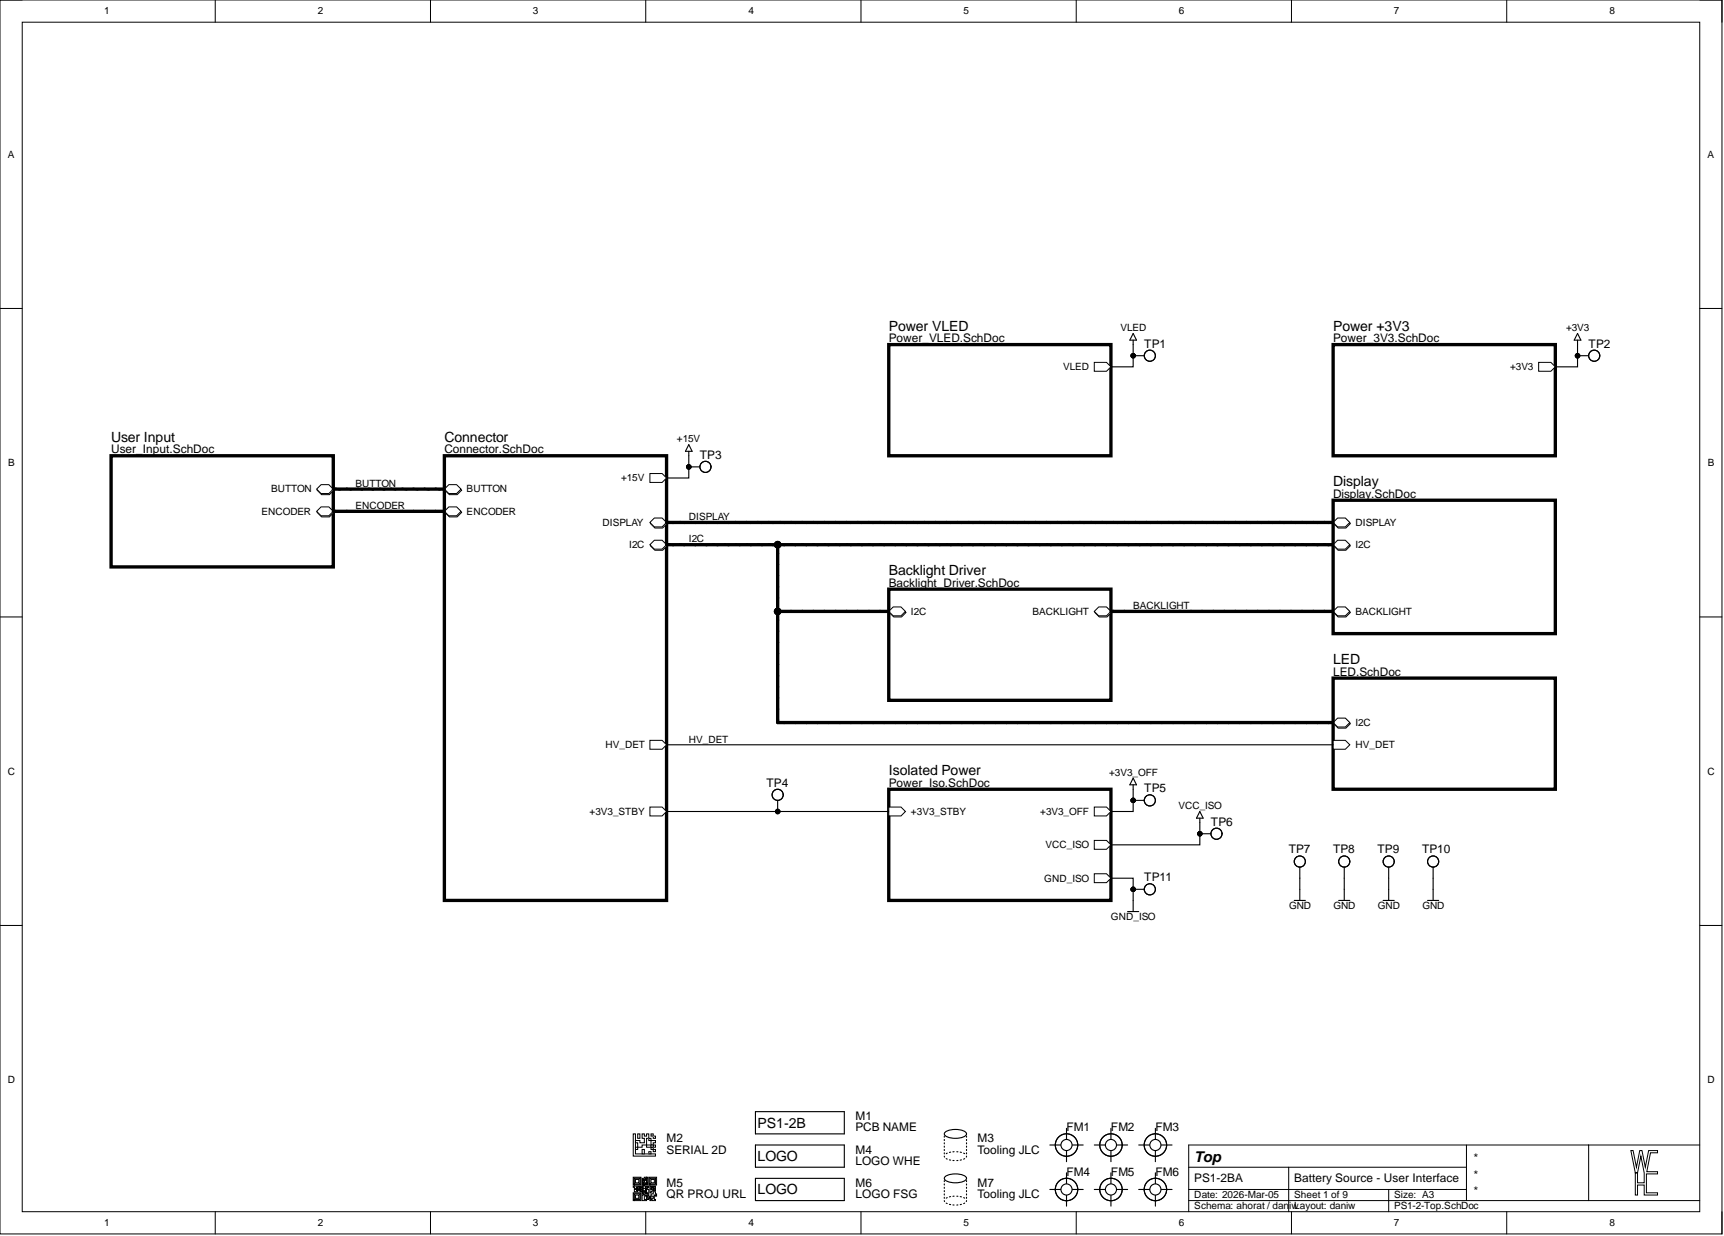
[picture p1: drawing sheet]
<svg xmlns="http://www.w3.org/2000/svg" width="393mm" height="282mm" viewBox="0 0 393 282" stroke-linecap="round" stroke-linejoin="round" font-family="sans-serif">
<defs><g id="words">
<text font-size="3.4" x="272.5" y="264.9">Top</text>
<g font-size="3.2">
<text x="202.8" y="75.4">Power VLED</text>
<text x="304.2" y="75.4">Power +3V3</text>
<text x="25.3" y="100.7">User Input</text>
<text x="101.4" y="100.7">Connector</text>
<text x="304.2" y="110.9">Display</text>
<text x="202.8" y="131.1">Backlight Driver</text>
<text x="304.2" y="151.4">LED</text>
<text x="202.8" y="176.8">Isolated Power</text>
<text x="172.9" y="257.1">PS1-2B</text>
<text x="172.9" y="264.8">LOGO</text>
<text x="172.9" y="272.4">LOGO</text>
</g>
<g font-size="2.7">
<text x="202.8" y="78">Power_VLED.SchDoc</text>
<text x="304.2" y="78">Power_3V3.SchDoc</text>
<text x="261.1" y="79.3">TP1</text>
<text x="362.5" y="79.3">TP2</text>
<text x="25.3" y="103.3">User_Input.SchDoc</text>
<text x="101.4" y="103.3">Connector.SchDoc</text>
<text x="159.7" y="104.6">TP3</text>
<text x="304.2" y="113.5">Display.SchDoc</text>
<text x="202.8" y="133.8">Backlight_Driver.SchDoc</text>
<text x="304.2" y="154">LED.SchDoc</text>
<text x="174.9" y="179.4">TP4</text>
<text x="202.8" y="179.4">Power_Iso.SchDoc</text>
<text x="261.1" y="180.7">TP5</text>
<text x="276.3" y="188.3">TP6</text>
<text x="294" y="194.6">TP7</text>
<text x="304.2" y="194.6">TP8</text>
<text x="314.3" y="194.6">TP9</text>
<text x="324.4" y="194.6">TP10</text>
<text x="261.1" y="200.9">TP11</text>
<text x="195.2" y="255.5">M1</text>
<text x="195.2" y="258">PCB NAME</text>
<text x="243.3" y="258">FM1</text>
<text x="253.5" y="258">FM2</text>
<text x="263.6" y="258">FM3</text>
<text x="152.1" y="260.5">M2</text>
<text x="152.1" y="263.1">SERIAL 2D</text>
<text x="195.2" y="263.1">M4</text>
<text x="223.1" y="260.5">M3</text>
<text x="223.1" y="263.1">Tooling JLC</text>
<text x="195.2" y="265.6">LOGO WHE</text>
<text x="243.3" y="268.1">FM4</text>
<text x="253.5" y="268.1">FM5</text>
<text x="263.6" y="268.1">FM6</text>
<text x="272.5" y="269.7">PS1-2BA</text>
<text x="295.3" y="269.7">Battery Source - User Interface</text>
<text x="335.9" y="265">*</text>
<text x="335.9" y="268.8">*</text>
<text x="152.1" y="270.7">M5</text>
<text x="152.1" y="273.2">QR PROJ URL</text>
<text x="195.2" y="270.7">M6</text>
<text x="195.2" y="273.2">LOGO FSG</text>
<text x="223.1" y="270.7">M7</text>
<text x="223.1" y="273.2">Tooling JLC</text>
<text x="335.9" y="272.6">*</text>
</g>
<g font-size="2.3">
<text x="23.7" y="3.3">1</text>
<text x="72.5" y="3.3">2</text>
<text x="121.6" y="3.3">3</text>
<text x="170.8" y="3.3">4</text>
<text x="219.8" y="3.3">5</text>
<text x="268.9" y="3.3">6</text>
<text x="318" y="3.3">7</text>
<text x="367.2" y="3.3">8</text>
<text x="1.8" y="36">A</text>
<text x="389.6" y="36">A</text>
<text x="255.7" y="75.5">VLED</text>
<text x="357.3" y="75.5">+3V3</text>
<text x="242.6" y="84.4">VLED</text>
<text x="344.6" y="84.4">+3V3</text>
<text x="154.4" y="100.9">+15V</text>
<text x="1.9" y="106.3">B</text>
<text x="389.7" y="106.3">B</text>
<text x="61.8" y="112.3">BUTTON</text>
<text x="81.1" y="111">BUTTON</text>
<text x="106.5" y="112.3">BUTTON</text>
<text x="141.7" y="109.8">+15V</text>
<text x="59.7" y="117.4">ENCODER</text>
<text x="81.1" y="116.1">ENCODER</text>
<text x="106.5" y="117.4">ENCODER</text>
<text x="137.5" y="119.9">DISPLAY</text>
<text x="157.2" y="118.6">DISPLAY</text>
<text x="309.2" y="119.9">DISPLAY</text>
<text x="143.6" y="125">I2C</text>
<text x="157.2" y="123.7">I2C</text>
<text x="309.2" y="125">I2C</text>
<text x="207.8" y="140.2">I2C</text>
<text x="235.6" y="140.2">BACKLIGHT</text>
<text x="258.5" y="138.9">BACKLIGHT</text>
<text x="309.2" y="140.2">BACKLIGHT</text>
<text x="309.2" y="165.5">I2C</text>
<text x="138.1" y="170.6">HV_DET</text>
<text x="157.2" y="169.3">HV_DET</text>
<text x="309.2" y="170.6">HV_DET</text>
<text x="1.8" y="176.7">C</text>
<text x="253.1" y="176.9">+3V3_OFF</text>
<text x="389.6" y="176.7">C</text>
<text x="134.5" y="185.8">+3V3_STBY</text>
<text x="207.8" y="185.8">+3V3_STBY</text>
<text x="237.3" y="185.8">+3V3_OFF</text>
<text x="268.9" y="184.6">VCC_ISO</text>
<text x="238.5" y="193.4">VCC_ISO</text>
<text x="238.3" y="201">GND_ISO</text>
<text x="253.5" y="209.9">GND_ISO</text>
<text x="294.1" y="207.4">GND</text>
<text x="304.3" y="207.4">GND</text>
<text x="314.4" y="207.4">GND</text>
<text x="324.5" y="207.4">GND</text>
<text x="1.8" y="247">D</text>
<text x="389.6" y="247">D</text>
<text x="272.5" y="273.3">Date: 2026-Mar-05</text>
<text x="272.5" y="275.8">Schema: ahorat / daniwLayout: daniw</text>
<text x="295.3" y="273.3">Sheet 1 of 9</text>
<text x="318.1" y="275.8">PS1-2-Top.SchDoc</text>
<text x="318.1" y="273.3">Size: A3</text>
<text x="23.7" y="279.6">1</text>
<text x="72.5" y="279.6">2</text>
<text x="121.6" y="279.6">3</text>
<text x="170.8" y="279.6">4</text>
<text x="219.8" y="279.6">5</text>
<text x="268.9" y="279.6">6</text>
<text x="318" y="279.6">7</text>
<text x="367.2" y="279.6">8</text>
</g>
</g></defs>
<g fill="none" stroke="#000" stroke-width=".23">
<path d="M0 0h392.9v281.4h-392.9zM0 0h5.1M49.1 0v5.1M98.2 0v5.1M147.3 0v5.1M196.4 0v5.1M245.6 0v5.1M294.7 0v5.1M343.8 0v5.1M387.8 0h5.1v5.1M5.1 5.1h382.7v271.2h-382.7zM0 70.3h5.1"/>
<path d="M387.8 70.3h5.1M0 140.7h5.1M387.8 140.7h5.1M0 211h5.1M387.8 211h5.1M49.1 276.3v5.1M98.2 276.3v5.1M147.3 276.3v5.1M196.4 276.3v5.1M245.6 276.3v5.1M271.2 266.2h63.4M271.2 273.8h116.6"/>
<path d="M271.2 271.3h63.4M294 266.2v10.1M294.7 276.3v5.1M316.8 271.3v5M334.6 261.1v12.7M343.8 276.3v5.1M362.5 261.1v12.7M387.8 261.1h-116.6v15.2M392.9 276.3v5.1"/>
</g>
<path d="M372.1 262.4h.5l.8 3.8 .7-3.8h.5l.8 3.8 .8-3.8h2v.5h-1.6l-.9 4.3h2.5v.5h-2.6v4.3h2.6v.5h-3.1v-2.3h-1.5v2.3h-.5v-5h.5v2.2h1.5v-2.2l-.7-3.8-.8 3.8h-.5z" fill-rule="evenodd" fill="#fff"/>
<path d="M372.1 262.4h.5l.8 3.8 .7-3.8h.5l.8 3.8 .8-3.8h2v.5h-1.6l-.9 4.3h2.5v.5h-2.6v4.3h2.6v.5h-3.1v-2.3h-1.5v2.3h-.5v-5h.5v2.2h1.5v-2.2l-.7-3.8-.8 3.8h-.5z" fill="none" stroke="#000" stroke-width=".23"/>
<path d="M101.4 103.9h50.7v101.4h-50.7z" fill-rule="evenodd" fill="#fff"/>
<path d="M101.4 103.9h50.7v101.4h-50.7z" fill="none" stroke="#000" stroke-width=".76"/>
<path d="M102.5 110.8h1.8l1 1-1 1h-1.8l-1-1z" fill-rule="evenodd" fill="#fff"/>
<path d="M102.5 110.8h1.8l1 1-1 1h-1.8l-1-1z" fill="none" stroke="#000" stroke-width=".23"/>
<path d="M102.4 110.5h1.8l1 1-1 1.1h-1.8l-1-1.1z" fill-rule="evenodd" fill="#fff"/>
<path d="M102.4 110.5h1.8l1 1-1 1.1h-1.8l-1-1.1z" fill="none" stroke="#000" stroke-width=".23"/>
<path d="M102.5 115.9h1.8l1 1-1 1h-1.8l-1-1z" fill-rule="evenodd" fill="#fff"/>
<path d="M102.5 115.9h1.8l1 1-1 1h-1.8l-1-1z" fill="none" stroke="#000" stroke-width=".23"/>
<path d="M102.4 115.6h1.8l1 1-1 1h-1.8l-1-1z" fill-rule="evenodd" fill="#fff"/>
<path d="M102.4 115.6h1.8l1 1-1 1h-1.8l-1-1z" fill="none" stroke="#000" stroke-width=".23"/>
<path d="M149.4 123.5h1.8l1 1-1 1h-1.8l-1-1z" fill-rule="evenodd" fill="#fff"/>
<path d="M149.4 123.5h1.8l1 1-1 1h-1.8l-1-1z" fill="none" stroke="#000" stroke-width=".23"/>
<path d="M149.3 123.2h1.8l1 1-1 1h-1.8l-1-1z" fill-rule="evenodd" fill="#fff"/>
<path d="M149.3 123.2h1.8l1 1-1 1h-1.8l-1-1z" fill="none" stroke="#000" stroke-width=".23"/>
<path d="M148.3 168.8h2.8l1 1.1-1 1h-2.8z" fill-rule="evenodd" fill="#fff"/>
<path d="M148.3 168.8h2.8l1 1.1-1 1h-2.8z" fill="none" stroke="#000" stroke-width=".23"/>
<path d="M148.3 184h2.8l1 1.1-1 1h-2.8z" fill-rule="evenodd" fill="#fff"/>
<path d="M148.3 184h2.8l1 1.1-1 1h-2.8z" fill="none" stroke="#000" stroke-width=".23"/>
<path d="M148.3 108h2.8l1 1-1 1h-2.8z" fill-rule="evenodd" fill="#fff"/>
<path d="M148.3 108h2.8l1 1-1 1h-2.8z" fill="none" stroke="#000" stroke-width=".23"/>
<path d="M149.4 118.4h1.8l1 1-1 1h-1.8l-1-1z" fill-rule="evenodd" fill="#fff"/>
<path d="M149.4 118.4h1.8l1 1-1 1h-1.8l-1-1z" fill="none" stroke="#000" stroke-width=".23"/>
<path d="M149.3 118.1h1.8l1 1-1 1.1h-1.8l-1-1.1z" fill-rule="evenodd" fill="#fff"/>
<path d="M149.3 118.1h1.8l1 1-1 1.1h-1.8l-1-1.1z" fill="none" stroke="#000" stroke-width=".23"/>
<path d="M25.3 103.9h50.7v25.4h-50.7z" fill-rule="evenodd" fill="#fff"/>
<path d="M25.3 103.9h50.7v25.4h-50.7z" fill="none" stroke="#000" stroke-width=".76"/>
<path d="M73.4 115.9h1.8l1 1-1 1h-1.8l-1-1z" fill-rule="evenodd" fill="#fff"/>
<path d="M73.4 115.9h1.8l1 1-1 1h-1.8l-1-1z" fill="none" stroke="#000" stroke-width=".23"/>
<path d="M73.3 115.6h1.7l1 1-1 1h-1.7l-1.1-1z" fill-rule="evenodd" fill="#fff"/>
<path d="M73.3 115.6h1.7l1 1-1 1h-1.7l-1.1-1z" fill="none" stroke="#000" stroke-width=".23"/>
<path d="M73.4 110.8h1.8l1 1-1 1h-1.8l-1-1z" fill-rule="evenodd" fill="#fff"/>
<path d="M73.4 110.8h1.8l1 1-1 1h-1.8l-1-1z" fill="none" stroke="#000" stroke-width=".23"/>
<path d="M73.3 110.5h1.7l1 1-1 1.1h-1.7l-1.1-1.1z" fill-rule="evenodd" fill="#fff"/>
<path d="M73.3 110.5h1.7l1 1-1 1.1h-1.7l-1.1-1.1z" fill="none" stroke="#000" stroke-width=".23"/>
<g fill="none" stroke="#000" stroke-width=".25">
<path d="M243.3 257.3v7.6M239.5 261.1h7.6"/>
<circle cx="243.3" cy="261.1" r="2.56"/>
</g>
<circle cx="243.3" cy="261.1" r="1.27" fill="#fff"/>
<g fill="none" stroke="#000" stroke-width=".25">
<path d="M253.5 257.3v7.6M249.7 261.1h7.6"/>
<circle cx="243.3" cy="261.1" r="1.27"/>
<circle cx="253.5" cy="261.1" r="2.56"/>
</g>
<circle cx="253.5" cy="261.1" r="1.27" fill="#fff"/>
<g fill="none" stroke="#000" stroke-width=".25">
<path d="M263.6 257.3v7.6M259.8 261.1h7.6"/>
<circle cx="253.5" cy="261.1" r="1.27"/>
<circle cx="263.6" cy="261.1" r="2.56"/>
</g>
<circle cx="263.6" cy="261.1" r="1.27" fill="#fff"/>
<g fill="none" stroke="#000" stroke-width=".25">
<path d="M239.5 271.3h7.6M243.3 267.5v7.6"/>
<circle cx="243.3" cy="271.3" r="2.56"/>
<circle cx="263.6" cy="261.1" r="1.27"/>
</g>
<circle cx="243.3" cy="271.3" r="1.27" fill="#fff"/>
<g fill="none" stroke="#000" stroke-width=".25">
<path d="M249.7 271.3h7.6M253.5 267.5v7.6"/>
<circle cx="243.3" cy="271.3" r="1.27"/>
<circle cx="253.5" cy="271.3" r="2.56"/>
</g>
<circle cx="253.5" cy="271.3" r="1.27" fill="#fff"/>
<g fill="none" stroke="#000" stroke-width=".25">
<path d="M259.8 271.3h7.6M263.6 267.5v7.6"/>
<circle cx="253.5" cy="271.3" r="1.27"/>
<circle cx="263.6" cy="271.3" r="2.56"/>
</g>
<circle cx="263.6" cy="271.3" r="1.27" fill="#fff"/>
<g fill="none" stroke="#000" stroke-width=".25">
<path d="M172.4 253.5h20.2v5.1h-20.2zM215.5 259.1v.2M215.5 259.9v.2M215.5 258.3a4.4 4.4 0 0 1 4.9 0l.1 .3a2.4 2.4 0 0 1-2.5 1h-.7a2.06 2.06 0 0 1-1.8-1zM220.5 259.1v.2M220.5 259.9v.2M215.5 263.7v.2M215.5 273.8v.2M215.5 260.6v.3M215.5 261.4v.2M215.5 262.1v.3M215.5 262.9v.2"/>
<path d="M215.5 269.2v.3M215.5 270v.2M215.5 270.8v.2M215.5 271.5v.3M215.5 272.3v.2M215.5 273v.3M215.5 268.5a4.4 4.4 0 0 1 4.9 0l.1 .2a2.4 2.4 0 0 1-2.5 1h-.7a2.06 2.06 0 0 1-1.8-1zM215.9 264.2l.2 .1M215.9 274.4l.2 .1M216.1 263l-.2 .1M216.1 273.1l-.2 .1M216.6 264.5l.3 .1"/>
<path d="M216.6 274.6l.3 .1M216.9 262.7l-.3 .1M216.9 272.9h-.3M217.4 264.6l.3 .1M217.4 274.8h.3M217.7 262.6l-.3 .1M217.7 272.8h-.3M218.3 262.6l.3 .1M218.3 272.8h.3M218.6 264.6l-.3 .1M218.6 274.8h-.3M219.1 262.7l.3 .1"/>
<path d="M219.1 272.9h.3M219.4 264.5l-.3 .1M219.4 274.6l-.3 .1M219.9 263l.2 .1M219.9 273.1l.2 .1M220.1 264.2l-.2 .1M220.1 274.4l-.2 .1M220.5 263.7v.2M220.5 273.8v.2M220.5 260.6v.3M220.5 261.4v.2M220.5 262.1v.3"/>
<path d="M220.5 262.9v.2M220.5 269.2v.3M220.5 270v.2M220.5 270.8v.2M220.5 271.5v.3M220.5 272.3v.2M220.5 273v.3"/>
<circle cx="263.6" cy="271.3" r="1.27"/>
</g>
<path d="M144.5 258.6h.5v4.5h4.5v.6h-5z" fill-rule="evenodd" fill="#fff"/>
<path d="M144.5 258.6h.5v4.5h4.5v.6h-5z" fill="none" stroke="#000" stroke-width=".23"/>
<path d="M148 262.6h.5v.5h-.5z" fill-rule="evenodd" fill="#fff"/>
<path d="M148 262.6h.5v.5h-.5z" fill="none" stroke="#000" stroke-width=".23"/>
<path d="M146.5 262.1h.5v1h-.5z" fill-rule="evenodd" fill="#fff"/>
<path d="M146.5 262.1h.5v1h-.5z" fill="none" stroke="#000" stroke-width=".23"/>
<path d="M145 261.6h.5v.5h-.5z" fill-rule="evenodd" fill="#fff"/>
<path d="M145 261.6h.5v.5h-.5z" fill="none" stroke="#000" stroke-width=".23"/>
<path d="M146.5 258.6h.5v.5h.5v-.5h.5v1h-.5v1.5h-1v.5h-1v-1h-.5v-.5h1v.5h1v-1h-.5z" fill-rule="evenodd" fill="#fff"/>
<path d="M146.5 258.6h.5v.5h.5v-.5h.5v1h-.5v1.5h-1v.5h-1v-1h-.5v-.5h1v.5h1v-1h-.5z" fill="none" stroke="#000" stroke-width=".23"/>
<path d="M145.5 258.6h.5v1h-.5z" fill-rule="evenodd" fill="#fff"/>
<path d="M145.5 258.6h.5v1h-.5z" fill="none" stroke="#000" stroke-width=".23"/>
<path d="M148 259.6h.5v.5h-.5z" fill-rule="evenodd" fill="#fff"/>
<path d="M148 259.6h.5v.5h-.5z" fill="none" stroke="#000" stroke-width=".23"/>
<path d="M149 259.1h.5v.5h-.5z" fill-rule="evenodd" fill="#fff"/>
<path d="M149 259.1h.5v.5h-.5z" fill="none" stroke="#000" stroke-width=".23"/>
<path d="M148.5 258.6h.5v.5h-.5z" fill-rule="evenodd" fill="#fff"/>
<path d="M148.5 258.6h.5v.5h-.5z" fill="none" stroke="#000" stroke-width=".23"/>
<path d="M148.5 260.1h1v.5h-.5v.5h-.5z" fill-rule="evenodd" fill="#fff"/>
<path d="M148.5 260.1h1v.5h-.5v.5h-.5z" fill="none" stroke="#000" stroke-width=".23"/>
<path d="M147.5 261.1h1v.5h-1z" fill-rule="evenodd" fill="#fff"/>
<path d="M147.5 261.1h1v.5h-1z" fill="none" stroke="#000" stroke-width=".23"/>
<path d="M149 261.1h.5v.5h-.5z" fill-rule="evenodd" fill="#fff"/>
<path d="M149 261.1h.5v.5h-.5z" fill="none" stroke="#000" stroke-width=".23"/>
<path d="M148.5 261.6h.5v.5h-.5z" fill-rule="evenodd" fill="#fff"/>
<path d="M148.5 261.6h.5v.5h-.5z" fill="none" stroke="#000" stroke-width=".23"/>
<path d="M149 262.1h.5v.5h-.5z" fill-rule="evenodd" fill="#fff"/>
<path d="M149 262.1h.5v.5h-.5z" fill="none" stroke="#000" stroke-width=".23"/>
<path d="M359.9 76l.8 1.6h-1.5zM359.9 77.6v1M157.2 101.4l.7 1.5h-1.5zM157.2 102.9v1M172.4 261.1h20.2v5.1h-20.2z" fill="none" stroke="#000" stroke-width=".25"/>
<path d="M144.5 272h1.8v1.8h-1.6v-.3h1.3v-1.2h-1.3v1.5h-.2z" fill-rule="evenodd" fill="#fff"/>
<path d="M144.5 272h1.8v1.8h-1.6v-.3h1.3v-1.2h-1.3v1.5h-.2z" fill="none" stroke="#000" stroke-width=".23"/>
<path d="M145 272.5h.7v.8h-.7z" fill-rule="evenodd" fill="#fff"/>
<path d="M145 272.5h.7v.8h-.7z" fill="none" stroke="#000" stroke-width=".23"/>
<path d="M144.5 268.5h1.8v1.7h-1.6v-.2h1.3v-1.3h-1.3v1.5h-.2z" fill-rule="evenodd" fill="#fff"/>
<path d="M144.5 268.5h1.8v1.7h-1.6v-.2h1.3v-1.3h-1.3v1.5h-.2z" fill="none" stroke="#000" stroke-width=".23"/>
<path d="M145 269h.7v.7h-.7z" fill-rule="evenodd" fill="#fff"/>
<path d="M145 269h.7v.7h-.7z" fill="none" stroke="#000" stroke-width=".23"/>
<path d="M148 268.5h1.8v1.7h-1.5v-.2h1.2v-1.3h-1.2v1.5h-.3z" fill-rule="evenodd" fill="#fff"/>
<path d="M148 268.5h1.8v1.7h-1.5v-.2h1.2v-1.3h-1.2v1.5h-.3z" fill="none" stroke="#000" stroke-width=".23"/>
<path d="M148.5 269h.8v.7h-.8z" fill-rule="evenodd" fill="#fff"/>
<path d="M148.5 269h.8v.7h-.8z" fill="none" stroke="#000" stroke-width=".23"/>
<path d="M146.8 272.3h.2v1.2h.5v.3h-1v-1.3h.3z" fill-rule="evenodd" fill="#fff"/>
<path d="M146.8 272.3h.2v1.2h.5v.3h-1v-1.3h.3z" fill="none" stroke="#000" stroke-width=".23"/>
<path d="M147.3 272.5l.5 .3v.5h.2v.2h-.5v-.7h-.2z" fill-rule="evenodd" fill="#fff"/>
<path d="M147.3 272.5l.5 .3v.5h.2v.2h-.5v-.7h-.2z" fill="none" stroke="#000" stroke-width=".23"/>
<path d="M148.3 272.8h.2v.2l-.5 .3z" fill-rule="evenodd" fill="#fff"/>
<path d="M148.3 272.8h.2v.2l-.5 .3z" fill="none" stroke="#000" stroke-width=".23"/>
<path d="M149 271.8h.5v.5h.3v.5l-.5-.3v1h.2v.3h-.7v-.3l-.5 .3v-.5h.7v-.5h-.5v-.5h.5z" fill-rule="evenodd" fill="#fff"/>
<path d="M149 271.8h.5v.5h.3v.5l-.5-.3v1h.2v.3h-.7v-.3l-.5 .3v-.5h.7v-.5h-.5v-.5h.5z" fill="none" stroke="#000" stroke-width=".23"/>
<path d="M148.3 270.5h.2v.3h.3v-.3h.2v.3l.5-.3v1h-.5l.3-.5-.5-.2v.2h-.3v.3h.3v.5l-.5 .2z" fill-rule="evenodd" fill="#fff"/>
<path d="M148.3 270.5h.2v.3h.3v-.3h.2v.3l.5-.3v1h-.5l.3-.5-.5-.2v.2h-.3v.3h.3v.5l-.5 .2z" fill="none" stroke="#000" stroke-width=".23"/>
<path d="M146.5 268.7h.5v-.2h.5v.2h-.2v.3h.2v-.5h.3v1.2h-.3v-.5h-.5v.5h-.2v.5l.5-.2v-.3h.2l.3 .5-.5-.2-.3 .5-.5-.3v-.5h.3l-.3-.5h.5v-.2h-.5z" fill-rule="evenodd" fill="#fff"/>
<path d="M146.5 268.7h.5v-.2h.5v.2h-.2v.3h.2v-.5h.3v1.2h-.3v-.5h-.5v.5h-.2v.5l.5-.2v-.3h.2l.3 .5-.5-.2-.3 .5-.5-.3v-.5h.3l-.3-.5h.5v-.2h-.5z" fill="none" stroke="#000" stroke-width=".23"/>
<path d="M144.5 270.5h1.2v.3h.3v-.3h.8v.5h-.3v-.2h-.5v.2h-.3v.3l.6-.3-.3 .5h-.3v-.2h-.5l.3 .5h-.8v-.5h.5l.3-.5h-.3v.2h-.5z" fill-rule="evenodd" fill="#fff"/>
<path d="M144.5 270.5h1.2v.3h.3v-.3h.8v.5h-.3v-.2h-.5v.2h-.3v.3l.6-.3-.3 .5h-.3v-.2h-.5l.3 .5h-.8v-.5h.5l.3-.5h-.3v.2h-.5z" fill="none" stroke="#000" stroke-width=".23"/>
<path d="M146.3 271.3h.5v-.3h.5v.3h.2v-.3h-.2v-.5h.2v.3l.5-.3v.3h-.2v.5h.2v1.5h-.2v-.8h-.3v-.5h-.2v.5h.2v.3h-.2v-.3h-.5v.3h-.3v-.5h.5v-.3h-.5v.3h-.5z" fill-rule="evenodd" fill="#fff"/>
<path d="M146.3 271.3h.5v-.3h.5v.3h.2v-.3h-.2v-.5h.2v.3l.5-.3v.3h-.2v.5h.2v1.5h-.2v-.8h-.3v-.5h-.2v.5h.2v.3h-.2v-.3h-.5v.3h-.3v-.5h.5v-.3h-.5v.3h-.5z" fill="none" stroke="#000" stroke-width=".23"/>
<path d="M172.4 268.7h20.2v5.1h-20.2z" fill="none" stroke="#000" stroke-width=".25"/>
<path d="M304.2 114.1h50.7v30.4h-50.7z" fill-rule="evenodd" fill="#fff"/>
<path d="M304.2 114.1h50.7v30.4h-50.7z" fill="none" stroke="#000" stroke-width=".76"/>
<path d="M305.3 118.4h1.8l1 1-1 1h-1.8l-1-1z" fill-rule="evenodd" fill="#fff"/>
<path d="M305.3 118.4h1.8l1 1-1 1h-1.8l-1-1z" fill="none" stroke="#000" stroke-width=".23"/>
<path d="M305.2 118.1h1.8l1 1-1 1.1h-1.8l-1-1.1z" fill-rule="evenodd" fill="#fff"/>
<path d="M305.2 118.1h1.8l1 1-1 1.1h-1.8l-1-1.1z" fill="none" stroke="#000" stroke-width=".23"/>
<path d="M305.3 123.5h1.8l1 1-1 1h-1.8l-1-1z" fill-rule="evenodd" fill="#fff"/>
<path d="M305.3 123.5h1.8l1 1-1 1h-1.8l-1-1z" fill="none" stroke="#000" stroke-width=".23"/>
<path d="M305.2 123.2h1.8l1 1-1 1h-1.8l-1-1z" fill-rule="evenodd" fill="#fff"/>
<path d="M305.2 123.2h1.8l1 1-1 1h-1.8l-1-1z" fill="none" stroke="#000" stroke-width=".23"/>
<path d="M305.3 138.7h1.8l1 1-1 1h-1.8l-1-1z" fill-rule="evenodd" fill="#fff"/>
<path d="M305.3 138.7h1.8l1 1-1 1h-1.8l-1-1z" fill="none" stroke="#000" stroke-width=".23"/>
<path d="M305.2 138.4h1.8l1 1-1 1h-1.8l-1-1z" fill-rule="evenodd" fill="#fff"/>
<path d="M305.2 138.4h1.8l1 1-1 1h-1.8l-1-1z" fill="none" stroke="#000" stroke-width=".23"/>
<path d="M304.2 154.6h50.7v25.4h-50.7z" fill-rule="evenodd" fill="#fff"/>
<path d="M304.2 154.6h50.7v25.4h-50.7z" fill="none" stroke="#000" stroke-width=".76"/>
<path d="M305.3 164h1.8l1 1-1 1h-1.8l-1-1z" fill-rule="evenodd" fill="#fff"/>
<path d="M305.3 164h1.8l1 1-1 1h-1.8l-1-1z" fill="none" stroke="#000" stroke-width=".23"/>
<path d="M305.2 163.8h1.8l1 1-1 1h-1.8l-1-1z" fill-rule="evenodd" fill="#fff"/>
<path d="M305.2 163.8h1.8l1 1-1 1h-1.8l-1-1z" fill="none" stroke="#000" stroke-width=".23"/>
<path d="M304.2 168.8h2.8l1 1.1-1 1h-2.8z" fill-rule="evenodd" fill="#fff"/>
<path d="M304.2 168.8h2.8l1 1.1-1 1h-2.8z" fill="none" stroke="#000" stroke-width=".23"/>
<path d="M202.8 78.6h50.7v25.3h-50.7z" fill-rule="evenodd" fill="#fff"/>
<path d="M202.8 78.6h50.7v25.3h-50.7z" fill="none" stroke="#000" stroke-width=".76"/>
<path d="M249.7 82.6h2.8l1 1.1-1 1h-2.8z" fill-rule="evenodd" fill="#fff"/>
<path d="M249.7 82.6h2.8l1 1.1-1 1h-2.8z" fill="none" stroke="#000" stroke-width=".23"/>
<path d="M258.5 76l.8 1.6h-1.5zM258.5 77.6v1" fill="none" stroke="#000" stroke-width=".25"/>
<path d="M202.8 134.4h50.7v25.3h-50.7z" fill-rule="evenodd" fill="#fff"/>
<path d="M202.8 134.4h50.7v25.3h-50.7z" fill="none" stroke="#000" stroke-width=".76"/>
<path d="M250.8 138.7h1.8l1 1-1 1h-1.8l-1-1z" fill-rule="evenodd" fill="#fff"/>
<path d="M250.8 138.7h1.8l1 1-1 1h-1.8l-1-1z" fill="none" stroke="#000" stroke-width=".23"/>
<path d="M250.7 138.4h1.8l1 1-1 1h-1.8l-1-1z" fill-rule="evenodd" fill="#fff"/>
<path d="M250.7 138.4h1.8l1 1-1 1h-1.8l-1-1z" fill="none" stroke="#000" stroke-width=".23"/>
<path d="M203.9 138.7h1.8l1 1-1 1h-1.8l-1-1z" fill-rule="evenodd" fill="#fff"/>
<path d="M203.9 138.7h1.8l1 1-1 1h-1.8l-1-1z" fill="none" stroke="#000" stroke-width=".23"/>
<path d="M203.8 138.4h1.8l1 1-1 1h-1.8l-1-1z" fill-rule="evenodd" fill="#fff"/>
<path d="M203.8 138.4h1.8l1 1-1 1h-1.8l-1-1z" fill="none" stroke="#000" stroke-width=".23"/>
<path d="M304.2 78.6h50.7v25.3h-50.7z" fill-rule="evenodd" fill="#fff"/>
<path d="M304.2 78.6h50.7v25.3h-50.7z" fill="none" stroke="#000" stroke-width=".76"/>
<path d="M351.1 82.6h2.7l1.1 1.1-1.1 1h-2.7z" fill-rule="evenodd" fill="#fff"/>
<path d="M351.1 82.6h2.7l1.1 1.1-1.1 1h-2.7z" fill="none" stroke="#000" stroke-width=".23"/>
<path d="M202.8 180h50.7v25.3h-50.7z" fill-rule="evenodd" fill="#fff"/>
<path d="M202.8 180h50.7v25.3h-50.7z" fill="none" stroke="#000" stroke-width=".76"/>
<path d="M202.8 184h2.8l1 1.1-1 1h-2.8z" fill-rule="evenodd" fill="#fff"/>
<path d="M202.8 184h2.8l1 1.1-1 1h-2.8z" fill="none" stroke="#000" stroke-width=".23"/>
<path d="M249.7 191.7h2.8l1 1-1 1h-2.8z" fill-rule="evenodd" fill="#fff"/>
<path d="M249.7 191.7h2.8l1 1-1 1h-2.8z" fill="none" stroke="#000" stroke-width=".23"/>
<path d="M249.7 199.3h2.8l1 1-1 1h-2.8z" fill-rule="evenodd" fill="#fff"/>
<path d="M249.7 199.3h2.8l1 1-1 1h-2.8z" fill="none" stroke="#000" stroke-width=".23"/>
<path d="M249.7 184h2.8l1 1.1-1 1h-2.8z" fill-rule="evenodd" fill="#fff"/>
<g fill="none" stroke="#000" stroke-width=".23">
<path d="M249.7 184h2.8l1 1.1-1 1h-2.8z"/>
<circle cx="258.5" cy="81.1" r=".51"/>
<circle cx="359.9" cy="81.1" r=".51"/>
<circle cx="157.2" cy="106.5" r=".51"/>
<circle cx="177.4" cy="124.2" r=".76"/>
<circle cx="177.4" cy="139.4" r=".76"/>
<circle cx="177.4" cy="185.1" r=".51"/>
<circle cx="258.5" cy="182.5" r=".51"/>
<circle cx="273.8" cy="190.1" r=".51"/>
<circle cx="258.5" cy="202.8" r=".51"/>
</g>
<g fill="none" stroke="#000" stroke-width=".25">
<path d="M258.5 78.6v5.1h-5M359.9 78.6v5.1h-5M258.5 81.1h2.6M359.9 81.1h2.6M76 116.6h25.4M76 111.5h25.4M152.1 119.1h152.1M157.2 103.9v5.1h-5.1M157.2 106.5h2.5M152.1 124.2h152.1M177.4 124.2v40.6h126.8M177.4 139.4h25.4"/>
<path d="M253.5 139.4h50.7M152.1 169.9h152.1M258.5 179v6.1h-5M258.5 177.5l.8 1.5h-1.5zM152.1 185.1h50.7M177.4 182.5v2.6M258.5 182.5h2.6M273.8 186.6v6.1h-20.3M273.8 185.1l.7 1.5h-1.5zM273.8 190.1h2.5M296.6 197.7v7.6M306.7 197.7v7.6"/>
<path d="M316.8 197.7v7.6M327 197.7v7.6M253.5 200.3h5v7.6M257.3 207.9h2.5M258.5 202.8h2.6M295.3 205.3h2.5M305.4 205.3h2.6M315.6 205.3h2.5M325.7 205.3h2.5"/>
<circle cx="262.3" cy="81.1" r="1.27"/>
<circle cx="363.7" cy="81.1" r="1.27"/>
<circle cx="161" cy="106.5" r="1.27"/>
<circle cx="177.4" cy="181.3" r="1.27"/>
<circle cx="262.3" cy="182.5" r="1.27"/>
<circle cx="277.6" cy="190.1" r="1.27"/>
<circle cx="296.6" cy="196.5" r="1.27"/>
<circle cx="306.7" cy="196.5" r="1.27"/>
<circle cx="316.8" cy="196.5" r="1.27"/>
<circle cx="327" cy="196.5" r="1.27"/>
<circle cx="262.3" cy="202.8" r="1.27"/>
</g>
<g fill="#000">
<circle cx="258.5" cy="81.1" r=".51"/>
<circle cx="359.9" cy="81.1" r=".51"/>
<circle cx="157.2" cy="106.5" r=".51"/>
<circle cx="177.4" cy="124.2" r=".76"/>
<circle cx="177.4" cy="139.4" r=".76"/>
<circle cx="177.4" cy="185.1" r=".51"/>
<circle cx="258.5" cy="182.5" r=".51"/>
<circle cx="273.8" cy="190.1" r=".51"/>
<circle cx="258.5" cy="202.8" r=".51"/>
</g>
<path d="M76 116.6h25.4M76 111.5h25.4M152.1 119.1h152.1M152.1 124.2h152.1M177.4 139.4h25.4M177.4 124.2v40.6h126.8M253.5 139.4h50.7" fill="none" stroke="#000" stroke-width=".76"/>
<g fill="none" stroke="#000" stroke-width=".38">
<path d="M76.5 116.4l1.1 .4M76.5 111.4l1.1 .3M79.1 116.4l1 .4M79.1 111.4l1 .3M81.6 116.4l1 .4M81.6 111.4l1 .3M84.2 116.4l1 .4M84.2 111.4l1 .3M86.7 116.4l1 .4M86.7 111.4l1 .3M89.2 116.4l1 .4M89.2 111.4l1 .3"/>
<path d="M91.8 116.4l1 .4M91.8 111.4l1 .3M94.3 116.4l1 .4M94.3 111.4l1 .3M96.8 116.4l1 .4M96.8 111.4l1 .3M99.4 116.4l1 .4M99.4 111.4l1 .3M152.6 119l1 .3M155.1 119l1 .3M157.7 119l1 .3M160.2 119l1 .3"/>
<path d="M162.7 119l1 .3M165.3 119l1 .3M167.8 119l1 .3M170.3 119l1 .3M172.9 119l1 .3M175.4 119l1 .3M177.9 119l1.1 .3M180.5 119l1 .3M183 119l1 .3M185.5 119l1.1 .3M188.1 119l1 .3M190.6 119l1 .3"/>
<path d="M193.1 119l1.1 .3M195.7 119l1 .3M198.2 119l1 .3M200.8 119l1 .3M203.3 119l1 .3M205.8 119l1 .3M208.4 119l1 .3M210.9 119l1 .3M213.4 119l1 .3M216 119l1 .3M218.5 119l1 .3M221 119l1 .3"/>
<path d="M223.6 119l1 .3M226.1 119l1 .3M228.6 119l1 .3M231.2 119l1 .3M233.7 119l1 .3M236.2 119l1.1 .3M238.8 119l1 .3M241.3 119l1 .3M243.8 119l1.1 .3M246.4 119l1 .3M248.9 119l1 .3M251.4 119l1.1 .3"/>
<path d="M254 119l1 .3M256.5 119l1 .3M259 119l1.1 .3M261.6 119l1 .3M264.1 119l1 .3M266.7 119l1 .3M269.2 119l1 .3M271.7 119l1 .3M274.3 119l1 .3M276.8 119l1 .3M279.3 119l1 .3M281.9 119l1 .3"/>
<path d="M284.4 119l1 .3M286.9 119l1 .3M289.5 119l1 .3M292 119l1 .3M294.5 119l1 .3M297.1 119l1 .3M299.6 119l1 .3M302.1 119l1.1 .3M152.6 124l1 .4M155.1 124l1 .4M157.7 124l1 .4M160.2 124l1 .4"/>
<path d="M162.7 124l1 .4M165.3 124l1 .4M167.8 124l1 .4M170.3 124l1 .4M172.9 124l1 .4M175.4 124l1 .4M177.2 137.9l.4 1M177.2 135.4l.4 1M177.2 132.8l.4 1.1M177.2 130.3l.4 1M177.2 127.8l.4 1M177.2 125.2l.4 1"/>
<path d="M177.9 124l1.1 .4M177.9 139.2l1.1 .4M180.5 124l1 .4M180.5 139.2l1 .4M183 124l1 .4M183 139.2l1 .4M185.5 124l1.1 .4M185.5 139.2l1.1 .4M188.1 124l1 .4M188.1 139.2l1 .4M190.6 124l1 .4M190.6 139.2l1 .4"/>
<path d="M193.1 124l1.1 .4M193.1 139.2l1.1 .4M195.7 124l1 .4M195.7 139.2l1 .4M198.2 124l1 .4M198.2 139.2l1 .4M200.8 124l1 .4M200.8 139.2l1 .4M203.3 124l1 .4M205.8 124l1 .4M208.4 124l1 .4M210.9 124l1 .4"/>
<path d="M213.4 124l1 .4M216 124l1 .4M218.5 124l1 .4M221 124l1 .4M223.6 124l1 .4M226.1 124l1 .4M228.6 124l1 .4M231.2 124l1 .4M233.7 124l1 .4M236.2 124l1.1 .4M238.8 124l1 .4M241.3 124l1 .4"/>
<path d="M243.8 124l1.1 .4M246.4 124l1 .4M248.9 124l1 .4M251.4 124l1.1 .4M254 124l1 .4M254 139.2l1 .4M256.5 124l1 .4M256.5 139.2l1 .4M259 124l1.1 .4M259 139.2l1.1 .4M261.6 124l1 .4M261.6 139.2l1 .4"/>
<path d="M264.1 124l1 .4M264.1 139.2l1 .4M266.7 124l1 .4M266.7 139.2l1 .4M269.2 124l1 .4M269.2 139.2l1 .4M271.7 124l1 .4M271.7 139.2l1 .4M274.3 124l1 .4M274.3 139.2l1 .4M276.8 124l1 .4M276.8 139.2l1 .4"/>
<path d="M279.3 124l1 .4M279.3 139.2l1 .4M281.9 124l1 .4M281.9 139.2l1 .4M284.4 124l1 .4M284.4 139.2l1 .4M286.9 139.2l1 .4M286.9 124l1 .4M289.5 124l1 .4M289.5 139.2l1 .4M292 124l1 .4M292 139.2l1 .4"/>
<path d="M294.5 139.2l1 .4M294.5 124l1 .4M297.1 124l1 .4M297.1 139.2l1 .4M299.6 124l1 .4M299.6 139.2l1 .4M302.1 139.2l1.1 .4M302.1 124l1.1 .4M177.2 158.2l.4 1M177.2 155.7l.4 1M177.2 153.1l.4 1M177.2 150.6l.4 1"/>
<path d="M177.2 148l.4 1.1M177.2 145.5l.4 1M177.2 143l.4 1M177.2 140.4l.4 1.1M177.2 163.3l.4 1M177.2 160.7l.4 1M177.9 164.6l1.1 .4M180.5 164.6l1 .4M183 164.6l1 .4M185.5 164.6l1.1 .4M188.1 164.6l1 .4M190.6 164.6l1 .4"/>
<path d="M193.1 164.6l1.1 .4M195.7 164.6l1 .4M198.2 164.6l1 .4M200.8 164.6l1 .4M203.3 164.6l1 .4M205.8 164.6l1 .4M208.4 164.6l1 .4M210.9 164.6l1 .4M213.4 164.6l1 .4M216 164.6l1 .4M218.5 164.6l1 .4M221 164.6l1 .4"/>
<path d="M223.6 164.6l1 .4M226.1 164.6l1 .4M228.6 164.6l1 .4M231.2 164.6l1 .4M233.7 164.6l1 .4M236.2 164.6l1.1 .4M238.8 164.6l1 .4M241.3 164.6l1 .4M243.8 164.6l1.1 .4M246.4 164.6l1 .4M248.9 164.6l1 .4M251.4 164.6l1.1 .4"/>
<path d="M254 164.6l1 .4M256.5 164.6l1 .4M259 164.6l1.1 .4M261.6 164.6l1 .4M264.1 164.6l1 .4M266.7 164.6l1 .4M269.2 164.6l1 .4M271.7 164.6l1 .4M274.3 164.6l1 .4M276.8 164.6l1 .4M279.3 164.6l1 .4M281.9 164.6l1 .4"/>
<path d="M284.4 164.6l1 .4M286.9 164.6l1 .4M289.5 164.6l1 .4M292 164.6l1 .4M294.5 164.6l1 .4M297.1 164.6l1 .4M299.6 164.6l1 .4M302.1 164.6l1.1 .4"/>
</g>
<use href="#words"/>
</svg>
